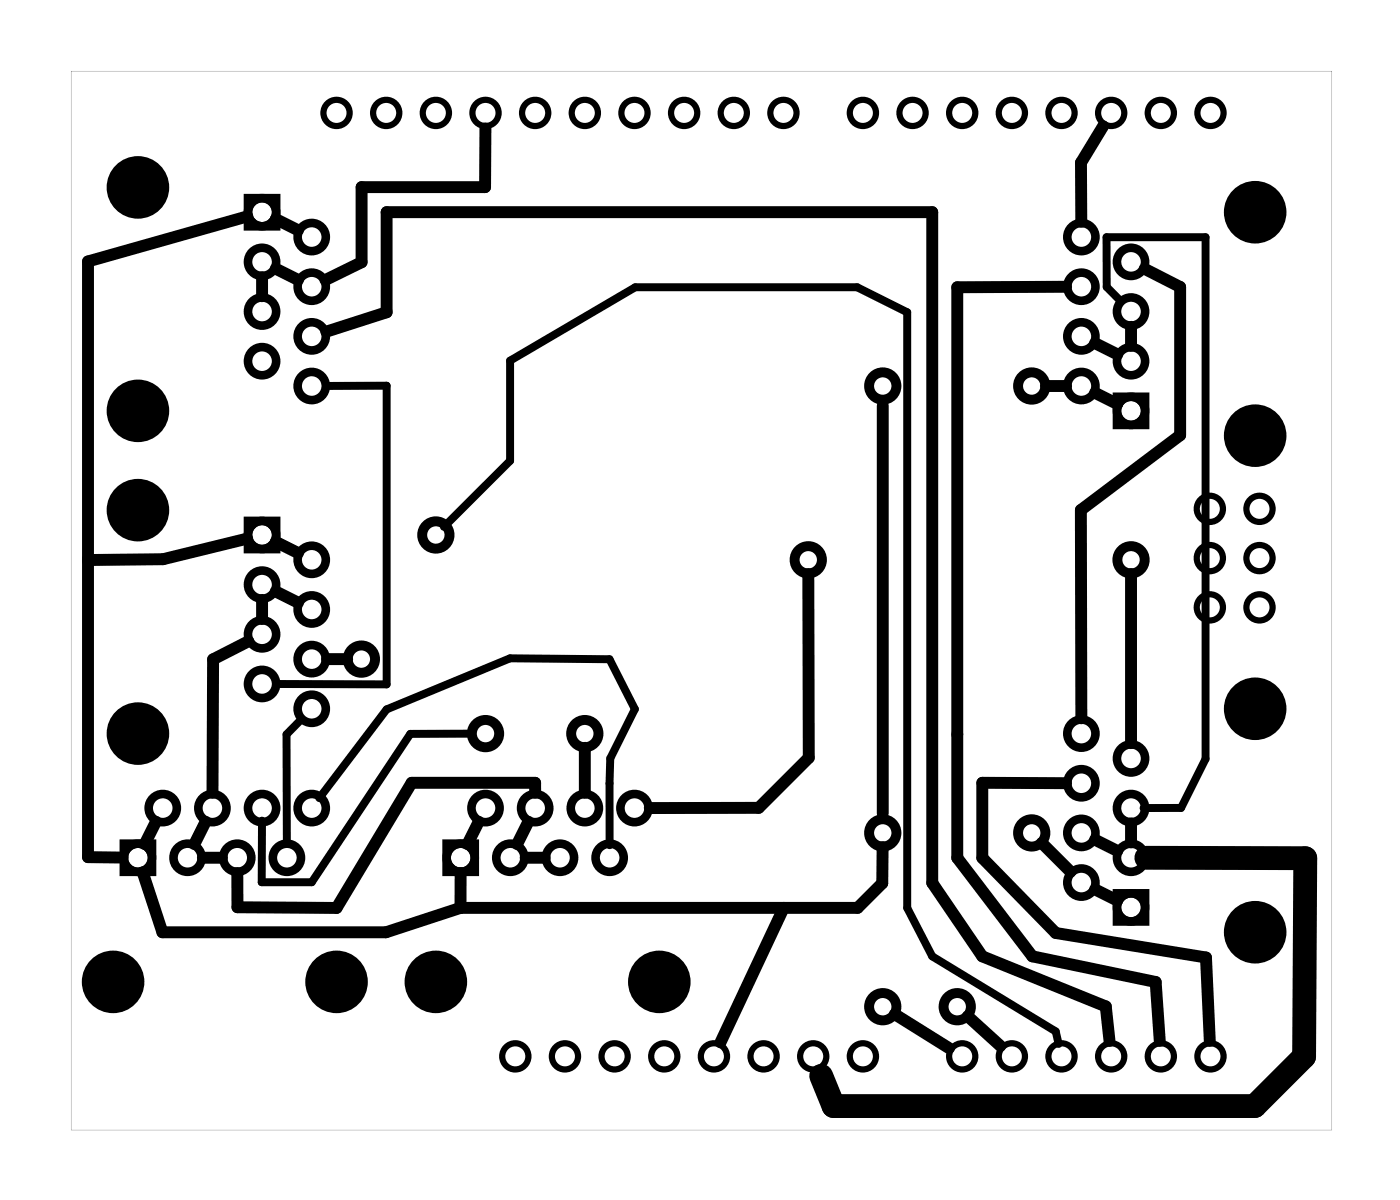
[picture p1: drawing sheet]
<svg xmlns="http://www.w3.org/2000/svg" width="72mm" height="61mm" viewBox="0 0 72 61" stroke-linecap="round" stroke-linejoin="round" font-family="sans-serif">
<g fill="#000">
<path d="M3.6 3.6h64.5v54.2h-64.5zM3.6 3.6v54.2h64.5v-54.2z"/>
<path d="M12.5 9.9h1.8v1.9h-1.8zM12.9 10.9a.5 .5 0 0 0 1 0 .5 .5 0 0 0-1 0z"/>
<path d="M12.5 26.4h1.8v1.9h-1.8zM12.9 27.4a.5 .5 0 0 0 1 0 .5 .5 0 0 0-1 0z"/>
<path d="M56.9 20.1h1.9v1.9h-1.9zM57.4 21a.5 .5 0 0 0 1 0 .5 .5 0 0 0-1 0z"/>
<path d="M6.1 42.9h1.9v1.9h-1.9zM6.6 43.9a.5 .5 0 0 0 1 0 .5 .5 0 0 0-1 0z"/>
<path d="M22.6 42.9h1.9v1.9h-1.9zM23.1 43.9a.5 .5 0 0 0 1 0 .5 .5 0 0 0-1 0z"/>
<path d="M56.9 45.5h1.9v1.9h-1.9zM57.4 46.4a.5 .5 0 0 0 1 0 .5 .5 0 0 0-1 0z"/>
</g>
<g fill="none" stroke="#000" stroke-width=".44">
<circle cx="13.4" cy="18.5" r=".72"/>
<circle cx="13.4" cy="13.4" r=".72"/>
<circle cx="13.4" cy="15.9" r=".72"/>
<circle cx="13.4" cy="10.9" r=".72"/>
<circle cx="15.9" cy="19.7" r=".72"/>
<circle cx="15.9" cy="14.7" r=".72"/>
<circle cx="15.9" cy="17.2" r=".72"/>
<circle cx="15.9" cy="12.1" r=".72"/>
<circle cx="55.3" cy="19.7" r=".72"/>
<circle cx="55.3" cy="14.7" r=".72"/>
<circle cx="55.3" cy="17.2" r=".72"/>
<circle cx="55.3" cy="12.1" r=".72"/>
<circle cx="57.9" cy="18.5" r=".72"/>
<circle cx="57.9" cy="15.9" r=".72"/>
<circle cx="57.9" cy="13.4" r=".72"/>
<circle cx="13.4" cy="35" r=".72"/>
<circle cx="13.4" cy="32.4" r=".72"/>
<circle cx="13.4" cy="29.9" r=".72"/>
<circle cx="13.4" cy="27.4" r=".72"/>
<circle cx="15.9" cy="36.3" r=".72"/>
<circle cx="15.9" cy="31.2" r=".72"/>
<circle cx="15.9" cy="33.7" r=".72"/>
<circle cx="15.9" cy="28.6" r=".72"/>
<circle cx="55.3" cy="37.5" r=".72"/>
<circle cx="57.9" cy="21" r=".72"/>
<circle cx="57.9" cy="38.8" r=".72"/>
<circle cx="7.1" cy="43.9" r=".72"/>
<circle cx="8.3" cy="41.3" r=".72"/>
<circle cx="9.6" cy="43.9" r=".72"/>
<circle cx="10.9" cy="41.3" r=".72"/>
<circle cx="12.1" cy="43.9" r=".72"/>
<circle cx="13.4" cy="41.3" r=".72"/>
<circle cx="14.7" cy="43.9" r=".72"/>
<circle cx="15.9" cy="41.3" r=".72"/>
<circle cx="23.6" cy="43.9" r=".72"/>
<circle cx="24.8" cy="41.3" r=".72"/>
<circle cx="26.1" cy="43.9" r=".72"/>
<circle cx="27.4" cy="41.3" r=".72"/>
<circle cx="28.6" cy="43.9" r=".72"/>
<circle cx="29.9" cy="41.3" r=".72"/>
<circle cx="31.2" cy="43.9" r=".72"/>
<circle cx="32.5" cy="41.3" r=".72"/>
<circle cx="55.3" cy="45.1" r=".72"/>
<circle cx="55.3" cy="40.1" r=".72"/>
<circle cx="55.3" cy="42.6" r=".72"/>
<circle cx="57.9" cy="46.4" r=".72"/>
<circle cx="57.9" cy="41.3" r=".72"/>
<circle cx="57.9" cy="43.9" r=".72"/>
</g>
<g fill="#000">
<circle cx="7.1" cy="9.6" r="1.6"/>
<circle cx="64.2" cy="10.9" r="1.6"/>
<circle cx="7.1" cy="21" r="1.6"/>
<circle cx="7.1" cy="37.5" r="1.6"/>
<circle cx="7.1" cy="26.1" r="1.6"/>
<circle cx="64.2" cy="36.3" r="1.6"/>
<circle cx="64.2" cy="22.3" r="1.6"/>
<circle cx="5.8" cy="50.2" r="1.6"/>
<circle cx="17.2" cy="50.2" r="1.6"/>
<circle cx="22.3" cy="50.2" r="1.6"/>
<circle cx="33.7" cy="50.2" r="1.6"/>
<circle cx="64.2" cy="47.7" r="1.6"/>
</g>
<g fill="none" stroke="#000" stroke-width=".32">
<circle cx="17.2" cy="5.8" r=".67"/>
<circle cx="19.8" cy="5.8" r=".67"/>
<circle cx="22.3" cy="5.8" r=".67"/>
<circle cx="24.8" cy="5.8" r=".67"/>
<circle cx="27.4" cy="5.8" r=".67"/>
<circle cx="29.9" cy="5.8" r=".67"/>
<circle cx="32.5" cy="5.8" r=".67"/>
<circle cx="35" cy="5.8" r=".67"/>
<circle cx="37.5" cy="5.8" r=".67"/>
<circle cx="40.1" cy="5.8" r=".67"/>
<circle cx="44.1" cy="5.8" r=".67"/>
<circle cx="46.7" cy="5.8" r=".67"/>
<circle cx="49.2" cy="5.8" r=".67"/>
<circle cx="51.8" cy="5.8" r=".67"/>
<circle cx="54.3" cy="5.8" r=".67"/>
<circle cx="56.8" cy="5.8" r=".67"/>
<circle cx="59.4" cy="5.8" r=".67"/>
<circle cx="61.9" cy="5.8" r=".67"/>
<circle cx="61.9" cy="26" r=".67"/>
<circle cx="61.9" cy="28.5" r=".67"/>
<circle cx="61.9" cy="31.1" r=".67"/>
<circle cx="64.4" cy="31.1" r=".67"/>
<circle cx="64.4" cy="26" r=".67"/>
<circle cx="64.4" cy="28.5" r=".67"/>
<circle cx="26.4" cy="54" r=".67"/>
<circle cx="28.9" cy="54" r=".67"/>
<circle cx="31.4" cy="54" r=".67"/>
<circle cx="34" cy="54" r=".67"/>
<circle cx="36.5" cy="54" r=".67"/>
<circle cx="39.1" cy="54" r=".67"/>
<circle cx="41.6" cy="54" r=".67"/>
<circle cx="44.1" cy="54" r=".67"/>
<circle cx="49.2" cy="54" r=".67"/>
<circle cx="51.8" cy="54" r=".67"/>
<circle cx="54.3" cy="54" r=".67"/>
<circle cx="56.8" cy="54" r=".67"/>
<circle cx="59.4" cy="54" r=".67"/>
<circle cx="61.9" cy="54" r=".67"/>
</g>
<g fill="none" stroke="#000" stroke-width=".51">
<circle cx="45.2" cy="19.7" r=".7"/>
<circle cx="52.8" cy="19.7" r=".7"/>
<circle cx="18.5" cy="33.7" r=".7"/>
<circle cx="22.3" cy="27.4" r=".7"/>
<circle cx="24.8" cy="37.5" r=".7"/>
<circle cx="29.9" cy="37.5" r=".7"/>
<circle cx="41.3" cy="28.6" r=".7"/>
<circle cx="57.9" cy="28.6" r=".7"/>
<circle cx="45.2" cy="42.6" r=".7"/>
<circle cx="45.2" cy="51.5" r=".7"/>
<circle cx="49" cy="51.5" r=".7"/>
<circle cx="52.8" cy="42.6" r=".7"/>
</g>
<g fill="none" stroke="#000" stroke-width=".61">
<path d="M12.7 11.1l-8.2 2.3v30.4l1.8 .1M13.4 14.2v1M14.1 11.2l1.1 .6M14.1 13.7l1.1 .6M16.7 17l3.1-1v-5.1h27.9v34.3l2.5 3.7 6.4 2.6 .2 1.7M24.8 6.6v3h-6.3v3.8l-1.9 .9M53.5 19.7h1M54.5 14.7h-5.5v29.2l3.8 5 6.3 1.3 .2 3M56 17.6l1.2 .5M56.4 6.5l-1.1 1.8v3M57.9 16.7v1M58.6 13.8l1.8 .9v7.6l-5.1 3.8v10.6"/>
<path d="M12.6 27.6l-4.3 1h-3.8M12.7 32.8l-1.8 .9v6.9M13.4 30.7v1M14.1 27.7l1.1 .6M14.1 30.3l1.1 .5M16.7 33.7h1.1M29.9 38.3v2.3M41.3 29.4l.1 9.4-2.6 2.5h-5.6M45.2 20.8v20.8M56 20.1l1.2 .6M57.9 29.4v8.6M7.3 44.6l1 3.1h11.4l3.9-1.3"/>
<path d="M8 42l-.6 1.2M10.4 43.9h1M10.5 42l-.6 1.2M23.6 44.7v1.7M24.5 42l-.6 1.2M26.9 43.9h1M27 42l-.5 1.2M27.4 40.6v-.6h-6.3l-3.9 6.4h-5.1v-1.7M40.1 46.4l-3.2 6.9M45.1 43.3v1.9l-1.2 1.2h-20.3M45.8 51.9l2.7 1.7M49.5 52l1.7 1.5"/>
<path d="M53.3 43.1l1.5 1.5M54.5 40.1l-4.3-.1v3.9l3.8 3.8 7.7 1.3 .2 4.2M56 45.5l1.2 .6M56 43l1.2 .5M57.9 42.1v1"/>
</g>
<path d="M58.6 43.9h8.2l-.1 10.1-2.5 2.6h-21.6l-.6-1.6" fill="none" stroke="#000" stroke-width="1.2"/>
<path d="M16.7 19.7h3.1v15.3h-5.6M57.3 15.4l-.7-.7v-2.6h5.1v26.7l-1.3 2.5h-1.9M15.4 36.8l-.7 .8v5.5M22.7 27l3.4-3.4v-5.2l6.4-3.7h11.3l2.6 1.3v30.4l1.3 2.5 6.3 3.9 .2 .6M24.1 37.5h-3.1l-5.1 7.6h-2.5v-3.1M16.3 40.8l3.5-4.5 6.3-2.6h5.1l1.3 2.6-1.3 2.5v4.4" fill="none" stroke="#000" stroke-width=".41"/>
</svg>
